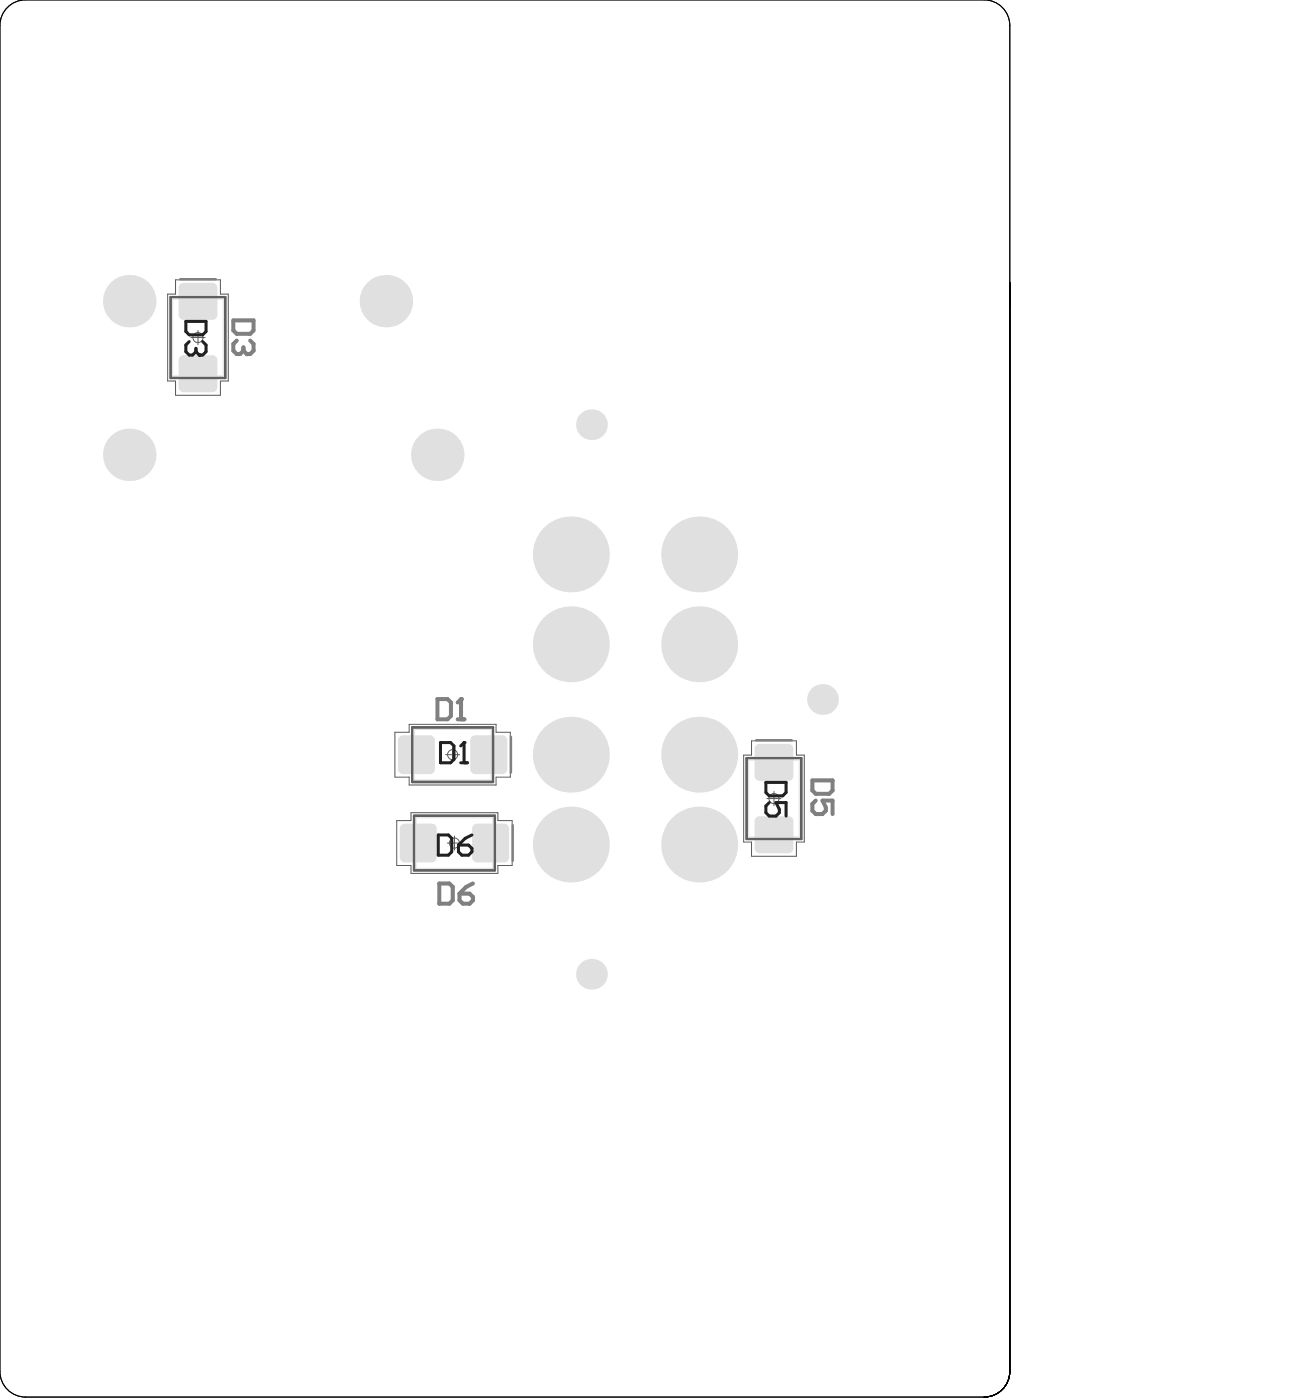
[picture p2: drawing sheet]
<svg xmlns="http://www.w3.org/2000/svg" width="216mm" height="230mm" viewBox="0 0 216 230" stroke-linecap="round" stroke-linejoin="round" font-family="sans-serif">
<path d="M1.5 1a4.2 4.2 0 0 1 2.7-1h157.6a4.2 4.2 0 0 1 4.2 4.2v221.5a4.2 4.2 0 0 1-4.2 4.2h-157.6a4.2 4.2 0 0 1-4.2-4.2v-221.5a4.2 4.2 0 0 1 1.5-3.2z" fill="none" stroke="#000" stroke-width=".16"/>
<g fill="none" stroke="#5a5a5a" stroke-width=".17">
<path d="M28.9 46h7.3v2.4h1.3v14.3h-1.3v2.3h-7.3v-2.3h-1.3v-14.3h1.3zM31.4 55.5h2.3M32.6 54.4v2.3M64.9 120.5h2.4v-1.3h14.3v1.3h2.3v7.4h-2.3v1.3h-14.3v-1.3h-2.4zM65.2 135h2.4v-1.3h14.3v1.3h2.3v7.4h-2.3v1.3h-14.3v-1.3h-2.4zM73.3 124.2h2.3M73.6 138.7h2.3M74.4 123v2.3M74.7 137.6v2.3M123.6 121.9h7.4v2.3h1.3v14.4h-1.3v2.3h-7.4v-2.3h-1.3v-14.4h1.3zM126.1 131.4h2.3M127.3 130.2v2.4"/>
<circle cx="32.6" cy="55.5" r=".83"/>
<circle cx="74.4" cy="124.2" r=".83"/>
<circle cx="74.7" cy="138.7" r=".83"/>
<circle cx="127.3" cy="131.4" r=".83"/>
</g>
<path d="M28.4 49.2h8.3v12.7h-8.3zM29.6 47.7h5.9v4.4h-5.9zM29.6 59h5.9v4.4h-5.9zM66.6 121.3h4.3v5.8h-4.3zM66.9 135.8h4.3v5.8h-4.3zM68.1 120h12.6v8.3h-12.6zM68.4 134.6h12.6v8.3h-12.6zM77.9 121.3h4.3v5.8h-4.3zM78.2 135.8h4.3v5.8h-4.3zM123.1 125.1h8.3v12.6h-8.3zM124.4 134.9h5.8v4.3h-5.8zM124.4 123.6h5.8v4.3h-5.8z" fill="none" stroke="#e0e0e0" stroke-width=".16"/>
<g fill="#e0e0e0">
<path d="M82.6 121v.8zM82.6 121a.82 .82 0 0 1 .8 .8h-.8z"/>
<path d="M77.3 121.8h.9zM77.6 121.2l.6-.2v.8h-.9z"/>
<path d="M78.2 126.6v.8zM77.3 126.6h.9v.8a.82 .82 0 0 1-.9-.8z"/>
<path d="M82.6 126.6h.8zM82.6 126.6h.8a.82 .82 0 0 1-.8 .8z"/>
<path d="M66.3 126.6v.8zM65.4 126.6h.9v.8a.82 .82 0 0 1-.9-.8z"/>
<path d="M70.7 126.6h.8zM70.7 126.6h.8a.82 .82 0 0 1-.8 .8z"/>
<path d="M70.7 121v.8zM70.7 121a.82 .82 0 0 1 .8 .8h-.8z"/>
<path d="M65.4 121.8h.9zM65.7 121.2l.6-.2v.8h-.9z"/>
<path d="M29.4 47.4h.8zM29.6 46.8l.6-.3v.9h-.8z"/>
<path d="M30.2 51.8v.8zM29.4 51.8h.8v.8a.82 .82 0 0 1-.8-.8z"/>
<path d="M34.9 51.8h.8zM34.9 51.8h.8a.82 .82 0 0 1-.8 .8z"/>
<path d="M34.9 46.5v.9zM34.9 46.5a.82 .82 0 0 1 .8 .9h-.8z"/>
<path d="M82.9 135.5v.8zM82.9 135.5a.82 .82 0 0 1 .8 .8h-.8z"/>
<path d="M77.6 136.3h.9zM77.9 135.8l.6-.3v.8h-.9z"/>
<path d="M78.5 141.1v.8zM77.6 141.1h.9v.8a.82 .82 0 0 1-.9-.8z"/>
<path d="M82.9 141.1h.8zM82.9 141.1h.8a.82 .82 0 0 1-.8 .8z"/>
<path d="M66.6 141.1v.8zM65.7 141.1h.9v.8a.82 .82 0 0 1-.9-.8z"/>
<path d="M71 141.1h.8zM71 141.1h.8a.82 .82 0 0 1-.8 .8z"/>
<path d="M71 135.5v.8zM71 135.5a.82 .82 0 0 1 .8 .8h-.8z"/>
<path d="M65.7 136.3h.9zM66 135.8l.6-.3v.8h-.9z"/>
<path d="M34.9 63.7h.8zM34.9 63.7h.8a.82 .82 0 0 1-.8 .8z"/>
<path d="M34.9 58.5v.8zM34.9 58.5a.82 .82 0 0 1 .8 .8h-.8z"/>
<path d="M29.4 59.3h.8zM29.6 58.7l.6-.2v.8h-.8z"/>
<path d="M30.2 63.7v.8zM29.4 63.7h.8v.8a.82 .82 0 0 1-.8-.8z"/>
<path d="M129.6 139.6h.9zM129.6 139.6h.9a.82 .82 0 0 1-.9 .8z"/>
<path d="M129.6 134.3v.8zM129.6 134.3a.82 .82 0 0 1 .9 .8h-.9z"/>
<path d="M124.1 135.1h.8zM124.3 134.6l.6-.3v.8h-.8z"/>
<path d="M124.9 139.6v.8zM124.1 139.6h.8v.8a.82 .82 0 0 1-.8-.8z"/>
<path d="M124.1 123.2h.8zM124.3 122.6l.6-.2v.8h-.8z"/>
<path d="M124.9 127.7v.8zM124.1 127.7h.8v.8a.82 .82 0 0 1-.8-.8z"/>
<path d="M129.6 127.7h.9zM129.6 127.7h.9a.82 .82 0 0 1-.9 .8z"/>
<path d="M129.6 122.4v.8zM129.6 122.4a.82 .82 0 0 1 .9 .8h-.9z"/>
<circle cx="115" cy="124.2" r="6.2"/>
<circle cx="115" cy="106" r="6.2"/>
<circle cx="63.5" cy="49.6" r="4.3"/>
<circle cx="135.2" cy="115.1" r="2.53"/>
<circle cx="115" cy="139" r="6.2"/>
<circle cx="115" cy="91.2" r="6.2"/>
<circle cx="97.3" cy="160.3" r="2.53"/>
<circle cx="93.9" cy="124.2" r="6.2"/>
<circle cx="93.9" cy="106" r="6.2"/>
<circle cx="21.3" cy="74.8" r="4.3"/>
<circle cx="71.9" cy="74.8" r="4.3"/>
<circle cx="97.3" cy="69.9" r="2.53"/>
<circle cx="21.3" cy="49.6" r="4.3"/>
<circle cx="93.9" cy="139" r="6.2"/>
<circle cx="93.9" cy="91.2" r="6.2"/>
</g>
<g fill="#e0e0e0">
<path d="M78.2 121h4.4l.8 .8v4.8l-.8 .8h-4.4l-.9-.8v-4.8z" fill-rule="evenodd"/>
<path d="M66.3 121h4.4l.8 .8v4.8l-.8 .8h-4.4l-.9-.8v-4.8z" fill-rule="evenodd"/>
<path d="M30.2 46.5h4.7l.8 .9v4.4l-.8 .8h-4.7l-.8-.8v-4.4z" fill-rule="evenodd"/>
<path d="M78.5 135.5h4.4l.8 .8v4.8l-.8 .8h-4.4l-.9-.8v-4.8z" fill-rule="evenodd"/>
<path d="M66.6 135.5h4.4l.8 .8v4.8l-.8 .8h-4.4l-.9-.8v-4.8z" fill-rule="evenodd"/>
<path d="M30.2 58.5h4.7l.8 .8v4.4l-.8 .8h-4.7l-.8-.8v-4.4z" fill-rule="evenodd"/>
<path d="M124.9 134.3h4.7l.9 .8v4.5l-.9 .8h-4.7l-.8-.8v-4.5z" fill-rule="evenodd"/>
<path d="M124.9 122.4h4.7l.9 .8v4.5l-.9 .8h-4.7l-.8-.8v-4.5z" fill-rule="evenodd"/>
</g>
<path d="M28.1 48.9v13.3M29.6 45.9h5.9M37 48.9v13.3M67.8 119.7h13.3M67.8 128.7h13.3M68.1 134.2h13.3M84 121.3v5.8M84.3 135.8v5.8M122.8 124.7v13.4M124.3 121.8h5.9M131.8 124.7v13.4M68.1 143.2h13.3" fill="none" stroke="#808080" stroke-width=".4"/>
<path d="M38.4 52.7h3.3v1.7l-.6 .5h-2.2l-.5-.5zM41.1 56l.6 .6v1.1l-.6 .6h-.5" fill="none" stroke="#808080" stroke-width=".66"/>
<circle cx="40.6" cy="58.3" r=".33" fill="#808080"/>
<path d="M38.9 56l-.5 .6v1.1l.5 .6h.6l.5-.6M40 57.7l.6 .6M40 57.2v.5M71.9 115h1.7l.5 .6v2.2l-.5 .6h-1.7zM75.3 118.4h1.1M75.8 115v3.4M133.6 128.4h3.3v1.7l-.6 .5h-2.2l-.5-.5zM134.1 131.7l-.5 .6v1.1l.5 .6h1.1l.6-.6v-.6l-.6-1.1h1.7v2.3M72.2 145.4h1.7l.5 .5v2.2l-.5 .6h-1.7zM75.6 147h1.6l.6 .6v.5l-.6 .6h-1.1l-.5-.6zM77.8 145.4l-1.1 .5-1.1 1.1" fill="none" stroke="#808080" stroke-width=".66"/>
<circle cx="75.8" cy="115" r=".33" fill="#808080"/>
<path d="M75.8 115l-.5 .6" fill="none" stroke="#808080" stroke-width=".66"/>
<path d="M28.1 48.9h8.9v13.3h-8.9zM67.8 119.7h13.3v9h-13.3zM68.1 134.2h13.3v9h-13.3zM122.8 124.7h9v13.4h-9z" fill="none" stroke="#606060" stroke-width=".4"/>
<path d="M30.6 52.9h3.3v1.6l-.6 .6h-2.2l-.5-.6zM33.3 56.2l.6 .6v1.1l-.6 .5h-.5" fill="none" stroke="#202020" stroke-width=".5"/>
<circle cx="32.8" cy="58.4" r=".25" fill="#202020"/>
<path d="M31.1 56.2l-.5 .6v1.1l.5 .5h.6l.5-.5M32.2 57.9l.6 .5M32.2 57.3v.6M72.4 122.2h1.7l.5 .5v2.3l-.5 .5h-1.7zM75.8 125.5h1.1M76.3 122.2v3.3" fill="none" stroke="#202020" stroke-width=".5"/>
<circle cx="76.3" cy="122.2" r=".25" fill="#202020"/>
<path d="M72.1 137.4h1.6l.6 .5v2.3l-.6 .5h-1.6zM75.4 139.1h1.6l.6 .5v.6l-.6 .5h-1.1l-.5-.5zM76.3 122.2l-.5 .5M77.6 137.4l-1.1 .5-1.1 1.2M125.9 128.7h3.4v1.7l-.6 .6h-2.2l-.6-.6zM126.5 132.1l-.6 .5v1.1l.6 .6h1.1l.6-.6v-.5l-.6-1.1h1.7v2.2" fill="none" stroke="#202020" stroke-width=".5"/>
</svg>
